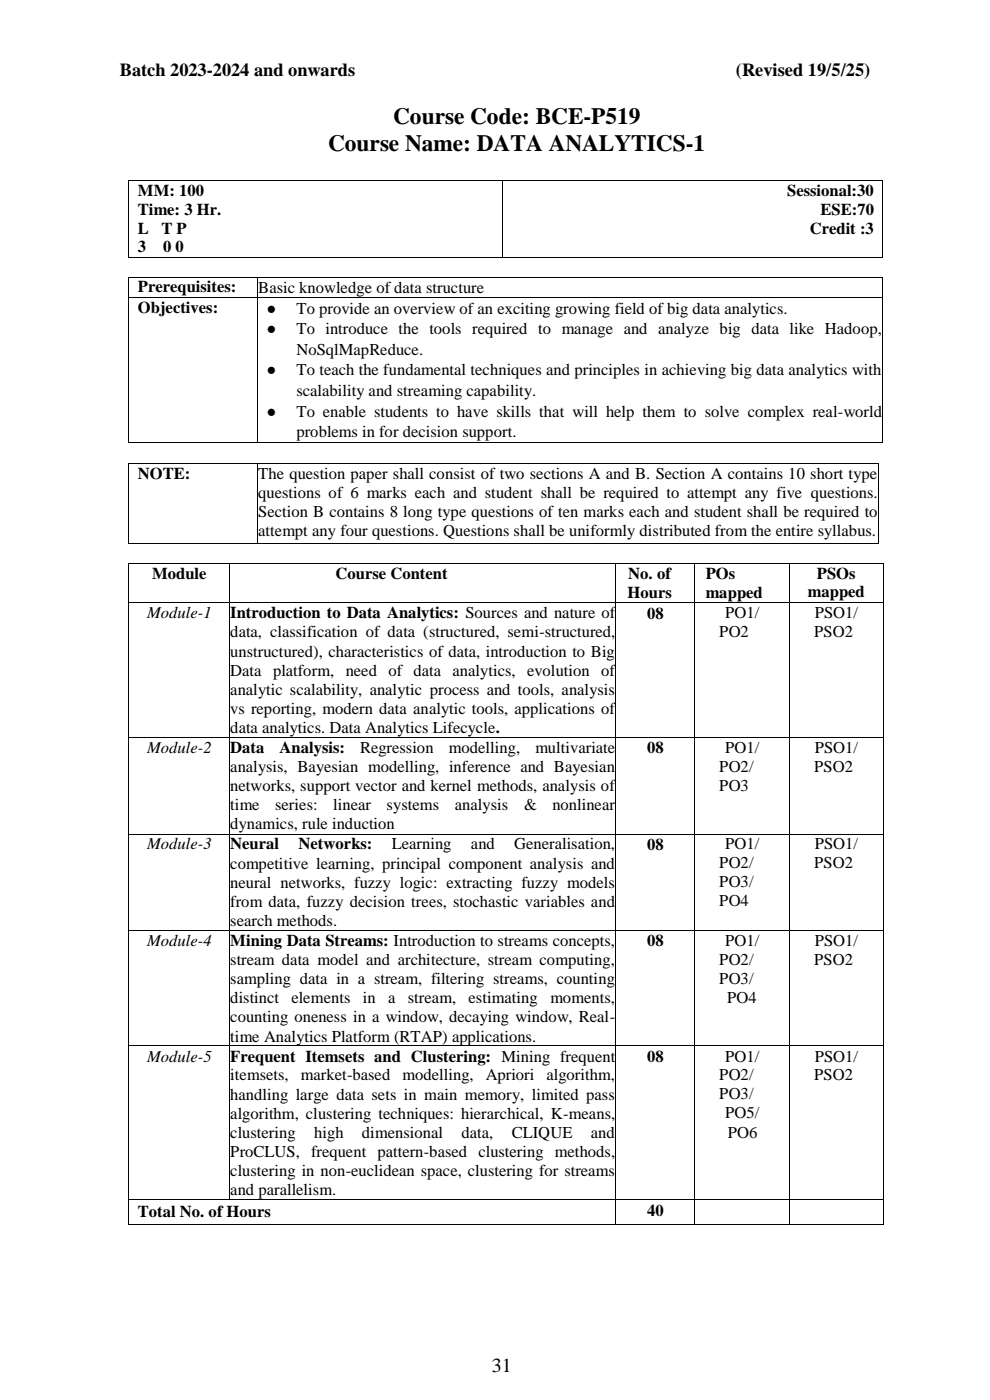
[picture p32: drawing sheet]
<svg xmlns="http://www.w3.org/2000/svg" width="210mm" height="297mm" viewBox="0 0 210 297" stroke-linecap="round" stroke-linejoin="round" font-family="sans-serif">
<defs><g id="words">
<g font-size="5">
<text x="83.4" y="26.4">Course Code: BCE-P519</text>
<text x="69.6" y="32">Course Name: DATA ANALYTICS-1</text>
</g>
<text font-size="4.2" x="104.4" y="291.1">31</text>
<g font-size="3.9">
<text x="25.4" y="16">Batch 2023-2024 and onwards</text>
<text x="156.1" y="16">(Revised 19/5/25)</text>
</g>
<g font-size="3.5">
<text x="29.3" y="41.5">MM: 100</text>
<text x="167" y="41.5">Sessional:30</text>
<text x="29.3" y="45.6">Time: 3 Hr.</text>
<text x="174.1" y="45.6">ESE:70</text>
<text x="29.3" y="49.7">L</text>
<text x="29.3" y="53.4">3</text>
<text x="34.2" y="49.7">T P</text>
<text x="34.6" y="53.4">0 0</text>
<text x="171.8" y="49.7">Credit :3</text>
<text x="29.3" y="61.9">Prerequisites:</text>
<text x="54.8" y="62.2">Basic knowledge of data structure</text>
<text x="29.3" y="66.5">Objectives:</text>
<text x="56.5" y="66.6">●</text>
<text x="56.5" y="70.9">●</text>
<text x="62.9" y="66.6">To provide an overview of an exciting growing field of big data analytics.</text>
<text x="62.9" y="70.9">To introduce the tools required to manage and analyze big data like Hadoop,</text>
<text x="62.9" y="75.3">NoSqlMapReduce.</text>
<text x="56.5" y="79.6">●</text>
<text x="62.9" y="79.6">To teach the fundamental techniques and principles in achieving big data analytics with</text>
<text x="62.9" y="84">scalability and streaming capability.</text>
<text x="56.5" y="88.4">●</text>
<text x="62.9" y="88.4">To enable students to have skills that will help them to solve complex real-world</text>
<text x="62.9" y="92.7">problems in for decision support.</text>
<text x="29.3" y="101.6">NOTE:</text>
<text x="54.8" y="101.5">The question paper shall consist of two sections A and B. Section A contains 10 short type</text>
<text x="54.8" y="105.6">questions of 6 marks each and student shall be required to attempt any five questions.</text>
<text x="54.8" y="109.7">Section B contains 8 long type questions of ten marks each and student shall be required to</text>
<text x="54.8" y="113.7">attempt any four questions. Questions shall be uniformly distributed from the entire syllabus.</text>
<text x="48.9" y="131.2">Introduction to Data Analytics: Sources and nature of</text>
<text x="153.8" y="131.2">PO1/</text>
<text x="172.8" y="131.2">PSO1/</text>
<text x="48.9" y="135.2">data, classification of data (structured, semi-structured,</text>
<text x="152.6" y="135.1">PO2</text>
<text x="172.7" y="135.1">PSO2</text>
<text x="48.9" y="139.3">unstructured), characteristics of data, introduction to Big</text>
<text x="48.9" y="143.3">Data platform,</text>
<text x="73.3" y="143.3">need of data analytics, evolution of</text>
<text x="48.9" y="147.4">analytic scalability, analytic process and tools, analysis</text>
<text x="48.9" y="151.5">vs reporting, modern data analytic tools, applications of</text>
<text x="48.9" y="155.5">data analytics. Data Analytics Lifecycle.</text>
<text x="48.9" y="159.7">Data</text>
<text x="59.3" y="159.7">Analysis:</text>
<text x="76.4" y="159.7">Regression</text>
<text x="95.2" y="159.7">modelling,</text>
<text x="113.6" y="159.7">multivariate</text>
<text x="153.8" y="159.7">PO1/</text>
<text x="172.8" y="159.7">PSO1/</text>
<text x="48.9" y="163.8">analysis, Bayesian modelling, inference and Bayesian</text>
<text x="48.9" y="167.8">networks, support vector and kernel methods, analysis of</text>
<text x="152.6" y="163.7">PO2/</text>
<text x="152.6" y="167.7">PO3</text>
<text x="172.7" y="163.7">PSO2</text>
<text x="48.9" y="171.9">time</text>
<text x="58.4" y="171.9">series:</text>
<text x="70.7" y="171.9">linear</text>
<text x="82" y="171.9">systems</text>
<text x="96.5" y="171.9">analysis</text>
<text x="111.2" y="171.9">&amp;</text>
<text x="117.2" y="171.9">nonlinear</text>
<text x="48.9" y="176">dynamics, rule induction</text>
<text x="48.9" y="180.2">Neural</text>
<text x="48.9" y="184.3">competitive learning, principal component analysis and</text>
<text x="63.3" y="180.2">Networks:</text>
<text x="83.1" y="180.2">Learning</text>
<text x="99.9" y="180.2">and</text>
<text x="109.1" y="180.2">Generalisation,</text>
<text x="152.6" y="184.2">PO2/</text>
<text x="153.8" y="180.2">PO1/</text>
<text x="172.7" y="184.2">PSO2</text>
<text x="172.8" y="180.2">PSO1/</text>
<text x="48.9" y="188.3">neural networks, fuzzy logic: extracting fuzzy models</text>
<text x="152.6" y="188.2">PO3/</text>
<text x="48.9" y="192.4">from data, fuzzy decision trees, stochastic variables and</text>
<text x="48.9" y="196.4">search methods.</text>
<text x="152.6" y="192.3">PO4</text>
<text x="48.9" y="200.6">Mining Data Streams: Introduction to streams concepts,</text>
<text x="153.8" y="200.6">PO1/</text>
<text x="172.8" y="200.6">PSO1/</text>
<text x="48.9" y="204.7">stream data model and architecture, stream computing,</text>
<text x="48.9" y="208.8">sampling data in a stream, filtering streams, counting</text>
<text x="152.6" y="204.6">PO2/</text>
<text x="152.6" y="208.7">PO3/</text>
<text x="172.7" y="204.6">PSO2</text>
<text x="48.9" y="212.8">distinct</text>
<text x="61.8" y="212.8">elements</text>
<text x="77" y="212.8">in</text>
<text x="82.3" y="212.8">a</text>
<text x="86.5" y="212.8">stream,</text>
<text x="99.4" y="212.8">estimating</text>
<text x="116.8" y="212.8">moments,</text>
<text x="48.9" y="216.9">counting oneness in a window, decaying window, Real-</text>
<text x="48.9" y="221">time Analytics Platform (RTAP) applications.</text>
<text x="48.9" y="225.2">Frequent Itemsets and Clustering: Mining frequent</text>
<text x="153.8" y="225.2">PO1/</text>
<text x="172.8" y="225.2">PSO1/</text>
<text x="48.9" y="229.2">itemsets,</text>
<text x="48.9" y="233.3">handling large data sets in main memory, limited pass</text>
<text x="63.8" y="229.2">market-based</text>
<text x="85.4" y="229.2">modelling,</text>
<text x="103" y="229.2">Apriori</text>
<text x="115.9" y="229.2">algorithm,</text>
<text x="152.6" y="229.1">PO2/</text>
<text x="152.6" y="233.2">PO3/</text>
<text x="172.7" y="229.1">PSO2</text>
<text x="48.9" y="237.4">algorithm, clustering techniques: hierarchical, K-means,</text>
<text x="48.9" y="241.4">clustering</text>
<text x="48.9" y="245.5">ProCLUS, frequent pattern-based clustering methods,</text>
<text x="66.6" y="241.4">high</text>
<text x="76.8" y="241.4">dimensional</text>
<text x="97.9" y="241.4">data,</text>
<text x="108.6" y="241.4">CLIQUE</text>
<text x="125.4" y="241.4">and</text>
<text x="48.9" y="249.5">clustering in non-euclidean space, clustering for streams</text>
<text x="48.9" y="253.6">and parallelism.</text>
<text x="29.3" y="258.2">Total No. of Hours</text>
</g>
<g font-size="3.5" fill="#000101">
<text x="32.3" y="122.8">Module</text>
<text x="71.2" y="122.8">Course Content</text>
<text x="133.3" y="122.8">No. of</text>
<text x="149.7" y="122.8">POs</text>
<text x="173.3" y="122.8">PSOs</text>
<text x="31.2" y="131.2">Module-1</text>
<text x="133.1" y="126.9">Hours</text>
<text x="137.3" y="131.3">08</text>
<text x="149.7" y="126.9">mapped</text>
<text x="171.4" y="126.6">mapped</text>
<text x="31.2" y="159.7">Module-2</text>
<text x="137.3" y="159.8">08</text>
<text x="31.2" y="180.2">Module-3</text>
<text x="137.3" y="180.3">08</text>
<text x="31.2" y="200.6">Module-4</text>
<text x="137.3" y="200.7">08</text>
<text x="31.2" y="225.2">Module-5</text>
<text x="137.3" y="225.3">08</text>
<text x="137.3" y="257.9">40</text>
</g>
<g font-size="3.5" fill="#010202">
<text x="154.3" y="212.8">PO4</text>
<text x="153.8" y="237.3">PO5/</text>
<text x="154.4" y="241.3">PO6</text>
</g>
</g></defs>
<g fill="#000">
<path d="M27.2 38.1h.2v.2h-.2z" fill-rule="evenodd"/>
<path d="M27.2 38.1h.2v.2h-.2z" fill-rule="evenodd"/>
<path d="M106.6 38.1h.2v.2h-.2z" fill-rule="evenodd"/>
<path d="M187.1 38.1h.2v.2h-.2z" fill-rule="evenodd"/>
<path d="M187.1 38.1h.2v.2h-.2z" fill-rule="evenodd"/>
<path d="M27.2 54.5h.2v.2h-.2z" fill-rule="evenodd"/>
<path d="M27.2 54.5h.2v.2h-.2z" fill-rule="evenodd"/>
<path d="M27.2 58.9h.2v.1h-.2z" fill-rule="evenodd"/>
<path d="M27.2 58.9h.2v.1h-.2z" fill-rule="evenodd"/>
<path d="M54.6 58.9h.2v.1h-.2z" fill-rule="evenodd"/>
<path d="M106.6 54.5h.2v.2h-.2z" fill-rule="evenodd"/>
<path d="M187.1 54.5h.2v.2h-.2z" fill-rule="evenodd"/>
<path d="M187.1 54.5h.2v.2h-.2z" fill-rule="evenodd"/>
<path d="M187.2 58.9h.2v.1h-.2z" fill-rule="evenodd"/>
<path d="M187.2 58.9h.2v.1h-.2z" fill-rule="evenodd"/>
<path d="M27.2 63.1h.2v.2h-.2z" fill-rule="evenodd"/>
<path d="M54.6 63.1h.2v.2h-.2z" fill-rule="evenodd"/>
<path d="M187.2 63.1h.2v.2h-.2z" fill-rule="evenodd"/>
<path d="M27.2 93.8h.2v.2h-.2z" fill-rule="evenodd"/>
<path d="M27.2 93.8h.2v.2h-.2z" fill-rule="evenodd"/>
<path d="M27.2 98.2h.2v.2h-.2z" fill-rule="evenodd"/>
<path d="M27.2 98.2h.2v.2h-.2z" fill-rule="evenodd"/>
<path d="M54.6 93.8h.2v.2h-.2z" fill-rule="evenodd"/>
<path d="M54.6 98.2h.2v.2h-.2z" fill-rule="evenodd"/>
<path d="M186.3 98.2h.1v.2h-.1z" fill-rule="evenodd"/>
<path d="M186.3 98.2h.1v.2h-.1z" fill-rule="evenodd"/>
<path d="M187.2 93.8h.2v.2h-.2z" fill-rule="evenodd"/>
<path d="M187.2 93.8h.2v.2h-.2z" fill-rule="evenodd"/>
<path d="M27.2 115.2h.2v.1h-.2z" fill-rule="evenodd"/>
<path d="M27.2 115.2h.2v.1h-.2z" fill-rule="evenodd"/>
<path d="M27.2 119.4h.2v.2h-.2z" fill-rule="evenodd"/>
<path d="M27.2 119.4h.2v.2h-.2z" fill-rule="evenodd"/>
<path d="M48.7 119.4h.2v.2h-.2z" fill-rule="evenodd"/>
<path d="M54.6 115.2h.2v.1h-.2z" fill-rule="evenodd"/>
<path d="M130.6 119.4h.2v.2h-.2z" fill-rule="evenodd"/>
<path d="M147.3 119.4h.2v.2h-.2z" fill-rule="evenodd"/>
<path d="M167.4 119.4h.2v.2h-.2z" fill-rule="evenodd"/>
<path d="M186.3 115.2h.1v.1h-.1z" fill-rule="evenodd"/>
<path d="M186.3 115.2h.1v.1h-.1z" fill-rule="evenodd"/>
<path d="M187.3 119.4h.1v.2h-.1z" fill-rule="evenodd"/>
<path d="M187.3 119.4h.1v.2h-.1z" fill-rule="evenodd"/>
<path d="M27.2 127.8h.2v.2h-.2z" fill-rule="evenodd"/>
<path d="M48.7 127.8h.2v.2h-.2z" fill-rule="evenodd"/>
<path d="M130.6 127.8h.2v.2h-.2z" fill-rule="evenodd"/>
<path d="M147.3 127.8h.2v.2h-.2z" fill-rule="evenodd"/>
<path d="M167.4 127.8h.2v.2h-.2z" fill-rule="evenodd"/>
<path d="M187.3 127.8h.1v.2h-.1z" fill-rule="evenodd"/>
<path d="M27.2 156.4h.2v.2h-.2z" fill-rule="evenodd"/>
<path d="M48.7 156.4h.2v.2h-.2z" fill-rule="evenodd"/>
<path d="M130.6 156.4h.2v.2h-.2z" fill-rule="evenodd"/>
<path d="M147.3 156.4h.2v.2h-.2z" fill-rule="evenodd"/>
<path d="M167.4 156.4h.2v.2h-.2z" fill-rule="evenodd"/>
<path d="M187.3 156.4h.1v.2h-.1z" fill-rule="evenodd"/>
<path d="M27.2 176.9h.2v.1h-.2z" fill-rule="evenodd"/>
<path d="M48.7 176.9h.2v.1h-.2z" fill-rule="evenodd"/>
<path d="M130.6 176.9h.2v.1h-.2z" fill-rule="evenodd"/>
<path d="M147.3 176.9h.2v.1h-.2z" fill-rule="evenodd"/>
<path d="M167.4 176.9h.2v.1h-.2z" fill-rule="evenodd"/>
<path d="M187.3 176.9h.1v.1h-.1z" fill-rule="evenodd"/>
<path d="M27.2 197.3h.2v.2h-.2z" fill-rule="evenodd"/>
<path d="M48.7 197.3h.2v.2h-.2z" fill-rule="evenodd"/>
<path d="M130.6 197.3h.2v.2h-.2z" fill-rule="evenodd"/>
<path d="M147.3 197.3h.2v.2h-.2z" fill-rule="evenodd"/>
<path d="M167.4 197.3h.2v.2h-.2z" fill-rule="evenodd"/>
<path d="M187.3 197.3h.1v.2h-.1z" fill-rule="evenodd"/>
<path d="M27.2 221.8h.2v.2h-.2z" fill-rule="evenodd"/>
<path d="M48.7 221.8h.2v.2h-.2z" fill-rule="evenodd"/>
<path d="M130.6 221.8h.2v.2h-.2z" fill-rule="evenodd"/>
<path d="M147.3 221.8h.2v.2h-.2z" fill-rule="evenodd"/>
<path d="M167.4 221.8h.2v.2h-.2z" fill-rule="evenodd"/>
<path d="M187.3 221.8h.1v.2h-.1z" fill-rule="evenodd"/>
<path d="M27.2 254.5h.2v.1h-.2z" fill-rule="evenodd"/>
<path d="M27.2 259.6h.2v.2h-.2z" fill-rule="evenodd"/>
<path d="M27.2 259.6h.2v.2h-.2z" fill-rule="evenodd"/>
<path d="M48.7 254.5h.2v.1h-.2z" fill-rule="evenodd"/>
<path d="M130.6 254.5h.2v.1h-.2z" fill-rule="evenodd"/>
<path d="M130.6 259.6h.2v.2h-.2z" fill-rule="evenodd"/>
<path d="M147.3 254.5h.2v.1h-.2z" fill-rule="evenodd"/>
<path d="M147.3 259.6h.2v.2h-.2z" fill-rule="evenodd"/>
<path d="M167.4 254.5h.2v.1h-.2z" fill-rule="evenodd"/>
<path d="M167.4 259.6h.2v.2h-.2z" fill-rule="evenodd"/>
<path d="M187.3 254.5h.1v.1h-.1z" fill-rule="evenodd"/>
<path d="M187.3 259.6h.1v.2h-.1z" fill-rule="evenodd"/>
<path d="M187.3 259.6h.1v.2h-.1z" fill-rule="evenodd"/>
</g>
<g fill="none" stroke="#000" stroke-width=".21">
<path d="M27.3 38.3v16.2M27.4 38.2h79.2M106.7 38.3v16.2M106.8 38.2h80.3M187.2 38.3v16.2M27.3 59v4.1M27.4 54.6h79.2M27.4 58.9h27.2M54.7 59v4.1M54.8 58.9h132.4M106.8 54.6h80.3M187.3 59v4.1"/>
<path d="M27.3 63.3v30.5M27.4 63.2h27.2M54.7 63.3v30.5M54.8 63.2h132.4M187.3 63.3v30.5M27.3 98.4v16.8M27.4 93.9h27.2M27.4 98.3h27.2M54.7 98.4v16.8M54.8 93.9h132.4M54.8 98.3h131.5M186.3 98.4v16.8"/>
<path d="M27.3 119.6v8.2M27.4 115.2h27.2M27.4 119.5h21.3M48.8 119.6v8.2M48.9 119.5h81.7M54.8 115.2h131.5M130.7 119.6v8.2M130.8 119.5h16.5M147.4 119.6v8.2M147.5 119.5h19.9M167.5 119.6v8.2M167.6 119.5h19.7"/>
<path d="M187.4 119.6v8.2M27.3 128v28.4M27.4 127.9h21.3M48.8 128v28.4M48.9 127.9h81.7M130.7 128v28.4M130.8 127.9h16.5M147.4 128v28.4M147.5 127.9h19.9M167.5 128v28.4M167.6 127.9h19.7M187.4 128v28.4"/>
<path d="M27.3 156.6v20.3M27.4 156.5h21.3M48.8 156.6v20.3M48.9 156.5h81.7M130.7 156.6v20.3M130.8 156.5h16.5M147.4 156.6v20.3M147.5 156.5h19.9M167.5 156.6v20.3M167.6 156.5h19.7M187.4 156.6v20.3M27.3 177v20.3"/>
<path d="M27.4 176.9h21.3M48.8 177v20.3M48.9 176.9h81.7M130.7 177v20.3M130.8 176.9h16.5M147.4 177v20.3M147.5 176.9h19.9M167.5 177v20.3M167.6 176.9h19.7M187.4 177v20.3M27.3 197.5v24.3M27.4 197.4h21.3"/>
<path d="M48.8 197.5v24.3M48.9 197.4h81.7M130.7 197.5v24.3M130.8 197.4h16.5M147.4 197.5v24.3M147.5 197.4h19.9M167.5 197.5v24.3M167.6 197.4h19.7M187.4 197.5v24.3M27.3 222v32.5M27.4 221.9h21.3M48.8 222v32.5"/>
<path d="M48.9 221.9h81.7M130.7 222v32.5M130.8 221.9h16.5M147.4 222v32.5M147.5 221.9h19.9M167.5 222v32.5M167.6 221.9h19.7M187.4 222v32.5M27.3 254.6v5M27.4 254.5h21.3M27.4 259.7h103.2M48.9 254.5h81.7"/>
<path d="M130.7 254.6v5M130.8 254.5h16.5M130.8 259.7h16.5M147.4 254.6v5M147.5 254.5h19.9M147.5 259.7h19.9M167.5 254.6v5M167.6 254.5h19.7M167.6 259.7h19.7M187.4 254.6v5"/>
</g>
<use href="#words"/>
</svg>
